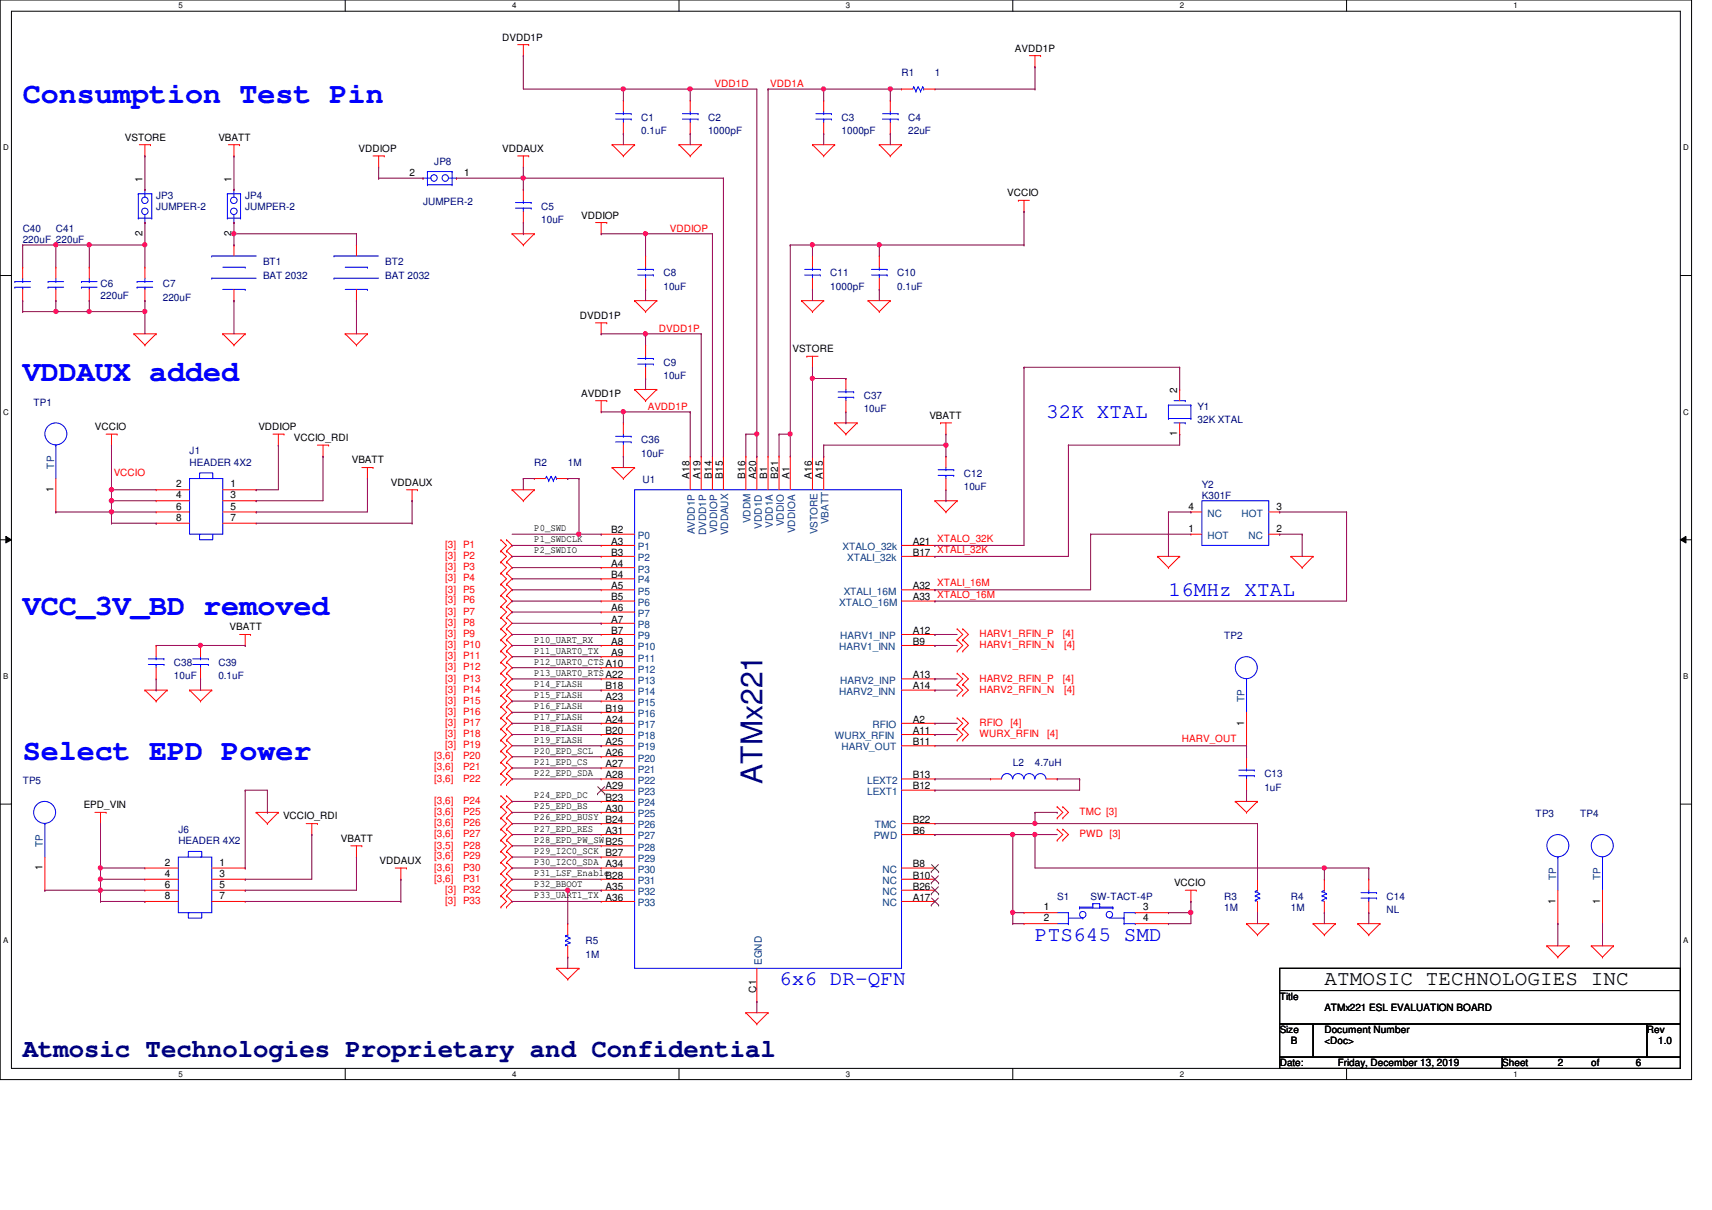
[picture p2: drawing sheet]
<svg xmlns="http://www.w3.org/2000/svg" width="297mm" height="210mm" viewBox="0 0 297 210" stroke-linecap="round" stroke-linejoin="round" font-family="sans-serif">
<defs><g id="words">
<g font-size="5.2" fill="#00f">
<text x="3.9" y="17.9">Consumption Test Pin</text>
<text x="3.9" y="66.2">VDDAUX added</text>
<text x="3.9" y="106.7">VCC_3V_BD removed</text>
<text x="3.9" y="131.8">Select EPD Power</text>
</g>
<text font-size="5.2" fill="#00007f" x="132.3" y="135.9" transform="rotate(-90 132.3 135.9)">ATMx221</text>
<text font-size="4.6" fill="#00007f" x="3.9" y="183.4">Atmosic Technologies Proprietary and Confidential</text>
<g font-size="3.6" fill="#00f">
<text x="181.5" y="72.4">32K XTAL</text>
<text x="202.7" y="103.3">16MHz XTAL</text>
<text x="179.6" y="163.2">PTS645 SMD</text>
<text x="135.2" y="170.9">6x6 DR-QFN</text>
</g>
<text font-size="3.6" x="229.8" y="170.9">ATMOSIC TECHNOLOGIES INC</text>
<g font-size="1.7">
<text x="87.1" y="7">DVDD1P</text>
<text x="176.1" y="9">AVDD1P</text>
<text x="21.7" y="24.4">VSTORE</text>
<text x="37.9" y="24.4">VBATT</text>
<text x="62.2" y="26.3">VDDIOP</text>
<text x="87.1" y="26.3">VDDAUX</text>
<text x="24.7" y="31.5" transform="rotate(-90 24.7 31.5)">1</text>
<text x="40.2" y="31.5" transform="rotate(-90 40.2 31.5)">1</text>
<text x="71.1" y="30.5">2</text>
<text x="80.6" y="30.5">1</text>
<text x="174.7" y="34">VCCIO</text>
<text x="24.7" y="40.9" transform="rotate(-90 24.7 40.9)">2</text>
<text x="40.2" y="40.9" transform="rotate(-90 40.2 40.9)">2</text>
<text x="100.8" y="37.9">VDDIOP</text>
<text x="100.6" y="55.3">DVDD1P</text>
<text x="137.5" y="61.1">VSTORE</text>
<text x="100.8" y="68.8">AVDD1P</text>
<text x="204.3" y="68.2" transform="rotate(-90 204.3 68.2)">2</text>
<text x="16.5" y="74.6">VCCIO</text>
<text x="44.8" y="74.6">VDDIOP</text>
<text x="51" y="76.5">VCCIO_RDI</text>
<text x="161.2" y="72.6">VBATT</text>
<text x="204.3" y="75.7" transform="rotate(-90 204.3 75.7)">1</text>
<text x="61" y="80.4">VBATT</text>
<text x="119.6" y="83" transform="rotate(-90 119.6 83)">A18</text>
<text x="121.5" y="83" transform="rotate(-90 121.5 83)">A19</text>
<text x="123.5" y="83" transform="rotate(-90 123.5 83)">B14</text>
<text x="125.4" y="83" transform="rotate(-90 125.4 83)">B15</text>
<text x="129.3" y="83" transform="rotate(-90 129.3 83)">B16</text>
<text x="131.2" y="83" transform="rotate(-90 131.2 83)">A20</text>
<text x="133.1" y="83" transform="rotate(-90 133.1 83)">B1</text>
<text x="135" y="83" transform="rotate(-90 135 83)">B21</text>
<text x="137" y="83" transform="rotate(-90 137 83)">A1</text>
<text x="140.8" y="83" transform="rotate(-90 140.8 83)">A16</text>
<text x="142.8" y="83" transform="rotate(-90 142.8 83)">A15</text>
<text x="9.3" y="85.3" transform="rotate(-90 9.3 85.3)">1</text>
<text x="30.6" y="84.5">2</text>
<text x="30.6" y="86.4">4</text>
<text x="30.6" y="88.4">6</text>
<text x="40" y="84.5">1</text>
<text x="40" y="86.4">3</text>
<text x="40" y="88.4">5</text>
<text x="67.8" y="84.2">VDDAUX</text>
<text x="206.2" y="88.4">4</text>
<text x="221.5" y="88.4">3</text>
<text x="30.6" y="90.3">8</text>
<text x="40" y="90.3">7</text>
<text x="92.7" y="92.2">P0_SWD</text>
<text x="92.7" y="94.1">P1_SWDCLK</text>
<text x="106" y="94.5">A3</text>
<text x="106" y="92.5">B2</text>
<text x="158.4" y="94.5">A21</text>
<text x="206.2" y="92.2">1</text>
<text x="221.5" y="92.2">2</text>
<text x="92.7" y="96">P2_SWDIO</text>
<text x="106" y="96.4">B3</text>
<text x="106" y="98.3">A4</text>
<text x="106" y="100.3">B4</text>
<text x="158.4" y="96.4">B17</text>
<text x="106" y="102.2">A5</text>
<text x="106" y="104.1">B5</text>
<text x="106" y="106">A6</text>
<text x="106" y="108">A7</text>
<text x="158.4" y="102.2">A32</text>
<text x="158.4" y="104.1">A33</text>
<text x="39.8" y="109.3">VBATT</text>
<text x="92.7" y="111.5">P10_UART_RX</text>
<text x="92.7" y="113.4">P11_UART0_TX</text>
<text x="106" y="111.8">A8</text>
<text x="106" y="113.8">A9</text>
<text x="106" y="109.9">B7</text>
<text x="158.4" y="109.9">A12</text>
<text x="158.4" y="111.8">B9</text>
<text x="92.7" y="115.3">P12_UART0_CTSA10</text>
<text x="92.7" y="117.2">P13_UART0_RTSA22</text>
<text x="92.7" y="119.2">P14_FLASH</text>
<text x="105.1" y="119.6">B18</text>
<text x="158.4" y="119.6">A14</text>
<text x="158.4" y="117.6">A13</text>
<text x="92.7" y="121.1">P15_FLASH</text>
<text x="92.7" y="123">P16_FLASH</text>
<text x="92.7" y="125">P17_FLASH</text>
<text x="105.1" y="121.5">A23</text>
<text x="105.1" y="123.4">B19</text>
<text x="105.1" y="125.3">A24</text>
<text x="158.4" y="125.3">A2</text>
<text x="215.9" y="125.9" transform="rotate(-90 215.9 125.9)">1</text>
<text x="92.7" y="126.9">P18_FLASH</text>
<text x="92.7" y="128.8">P19_FLASH</text>
<text x="92.7" y="130.8">P20_EPD_SCL</text>
<text x="105.1" y="129.2">A25</text>
<text x="105.1" y="131.1">A26</text>
<text x="105.1" y="127.3">B20</text>
<text x="158.4" y="129.2">B11</text>
<text x="158.4" y="127.3">A11</text>
<text x="92.7" y="132.7">P21_EPD_CS</text>
<text x="92.7" y="134.6">P22_EPD_SDA</text>
<text x="105.1" y="133.1">A27</text>
<text x="105.1" y="135">A28</text>
<text x="105.1" y="136.9">A29</text>
<text x="158.4" y="136.9">B12</text>
<text x="158.4" y="135">B13</text>
<text x="14.5" y="140.2">EPD_VIN</text>
<text x="49.1" y="142.2">VCCIO_RDI</text>
<text x="92.7" y="138.5">P24_EPD_DC</text>
<text x="92.7" y="140.4">P25_EPD_BS</text>
<text x="92.7" y="142.3">P26_EPD_BUSY B24</text>
<text x="105.1" y="140.8">A30</text>
<text x="105.1" y="138.9">B23</text>
<text x="158.4" y="142.7">B22</text>
<text x="59.1" y="146">VBATT</text>
<text x="65.9" y="149.9">VDDAUX</text>
<text x="92.7" y="144.3">P27_EPD_RES</text>
<text x="92.7" y="146.2">P28_EPD_PW_SWB25</text>
<text x="92.7" y="148.1">P29_I2C0_SCK B27</text>
<text x="105.1" y="144.7">A31</text>
<text x="158.4" y="144.7">B6</text>
<text x="7.4" y="151" transform="rotate(-90 7.4 151)">1</text>
<text x="28.6" y="150.2">2</text>
<text x="28.6" y="152.1">4</text>
<text x="28.6" y="154">6</text>
<text x="28.6" y="156">8</text>
<text x="38.1" y="150.2">1</text>
<text x="38.1" y="152.1">3</text>
<text x="38.1" y="154">5</text>
<text x="38.1" y="156">7</text>
<text x="92.7" y="150.1">P30_I2C0_SDA A34</text>
<text x="92.7" y="153.9">P32_BBOOT</text>
<text x="92.7" y="155.8">P33_UART1_TX A36</text>
<text x="92.7" y="152">P31_LSF_EnableB28</text>
<text x="105.1" y="154.3">A35</text>
<text x="158.4" y="154.3">B26</text>
<text x="158.4" y="152.4">B10</text>
<text x="158.4" y="150.5">B8</text>
<text x="203.7" y="153.8">VCCIO</text>
<text x="158.4" y="156.3">A17</text>
<text x="181.1" y="157.9">1</text>
<text x="181.1" y="159.8">2</text>
<text x="198.3" y="157.9">3</text>
<text x="198.3" y="159.8">4</text>
<text x="269.9" y="156.8" transform="rotate(-90 269.9 156.8)">1</text>
<text x="277.6" y="156.8" transform="rotate(-90 277.6 156.8)">1</text>
<text x="131.2" y="172.2" transform="rotate(-90 131.2 172.2)">C1</text>
<text x="222" y="173.4">Title</text>
<text x="222" y="179.2">Size</text>
<text x="229.8" y="179.2">Document Number</text>
<text x="229.8" y="175.3">ATMx221 ESL EVALUATION BOARD</text>
<text x="285.7" y="179.2">Rev</text>
<text x="222" y="185">Date:</text>
<text x="224" y="181.1">B</text>
<text x="229.8" y="181.1">&lt;Doc&gt;</text>
<text x="232.1" y="185">Friday, December 13, 2019</text>
<text x="260.6" y="185">Sheet</text>
<text x="270.3" y="185">2</text>
<text x="276.1" y="185">of</text>
<text x="283.8" y="185">6</text>
<text x="287.7" y="181.1">1.0</text>
</g>
<g font-size="1.7" fill="#f00">
<text x="124" y="15.1">VDD1D</text>
<text x="133.6" y="15.1">VDD1A</text>
<text x="116.2" y="40.2">VDDIOP</text>
<text x="114.3" y="57.5">DVDD1P</text>
<text x="112.4" y="71.1">AVDD1P</text>
<text x="19.7" y="82.6">VCCIO</text>
<text x="77.3" y="95">[3] P1</text>
<text x="162.6" y="95.9">XTALI_32K</text>
<text x="162.6" y="94">XTALO_32K</text>
<text x="77.3" y="97">[3] P2</text>
<text x="77.3" y="98.9">[3] P3</text>
<text x="77.3" y="100.8">[3] P4</text>
<text x="162.6" y="101.7">XTALI_16M</text>
<text x="77.3" y="102.8">[3] P5</text>
<text x="77.3" y="104.7">[3] P6</text>
<text x="77.3" y="106.6">[3] P7</text>
<text x="162.6" y="103.7">XTALO_16M</text>
<text x="77.3" y="112.4">[3] P10</text>
<text x="77.3" y="108.6">[3] P8</text>
<text x="77.3" y="110.5">[3] P9</text>
<text x="169.9" y="112.4">HARV1_RFIN_N</text>
<text x="169.9" y="110.5">HARV1_RFIN_P</text>
<text x="184.4" y="110.5">[4]</text>
<text x="184.6" y="112.4">[4]</text>
<text x="77.3" y="118.2">[3] P13</text>
<text x="77.3" y="114.3">[3] P11</text>
<text x="77.3" y="116.3">[3] P12</text>
<text x="169.9" y="118.2">HARV2_RFIN_P</text>
<text x="184.4" y="118.2">[4]</text>
<text x="77.3" y="122.1">[3] P15</text>
<text x="77.3" y="120.1">[3] P14</text>
<text x="77.3" y="124">[3] P16</text>
<text x="77.3" y="125.9">[3] P17</text>
<text x="169.9" y="125.9">RFIO</text>
<text x="169.9" y="120.1">HARV2_RFIN_N</text>
<text x="175.3" y="125.9">[4]</text>
<text x="184.6" y="120.1">[4]</text>
<text x="75.4" y="131.7">[3,6]</text>
<text x="77.3" y="127.9">[3] P18</text>
<text x="77.3" y="129.8">[3] P19</text>
<text x="80.3" y="131.7">P20</text>
<text x="169.9" y="127.9">WURX_RFIN</text>
<text x="181.7" y="127.9">[4]</text>
<text x="205.1" y="128.8">HARV_OUT</text>
<text x="75.4" y="133.6">[3,6]</text>
<text x="75.4" y="135.6">[3,6]</text>
<text x="80.3" y="133.6">P21</text>
<text x="80.3" y="135.6">P22</text>
<text x="75.4" y="141.4">[3,6]</text>
<text x="75.4" y="139.4">[3,6]</text>
<text x="75.4" y="143.3">[3,6]</text>
<text x="80.3" y="141.4">P25</text>
<text x="80.3" y="139.4">P24</text>
<text x="80.3" y="143.3">P26</text>
<text x="187.3" y="141.4">TMC [3]</text>
<text x="75.4" y="147.2">[3,5]</text>
<text x="75.4" y="145.2">[3,6]</text>
<text x="75.4" y="149.1">[3,6]</text>
<text x="80.3" y="147.2">P28</text>
<text x="80.3" y="145.2">P27</text>
<text x="80.3" y="149.1">P29</text>
<text x="187.3" y="145.2">PWD [3]</text>
<text x="75.4" y="151">[3,6]</text>
<text x="75.4" y="153">[3,6]</text>
<text x="77.3" y="154.9">[3] P32</text>
<text x="80.3" y="151">P30</text>
<text x="80.3" y="153">P31</text>
<text x="77.3" y="156.8">[3] P33</text>
</g>
<g font-size="1.7" fill="#00007f">
<text x="156.4" y="13.2">R1</text>
<text x="162.2" y="13.2">1</text>
<text x="111.2" y="20.9">C1</text>
<text x="111.2" y="23.2">0.1uF</text>
<text x="122.8" y="20.9">C2</text>
<text x="122.8" y="23.2">1000pF</text>
<text x="146" y="20.9">C3</text>
<text x="146" y="23.2">1000pF</text>
<text x="157.6" y="20.9">C4</text>
<text x="157.6" y="23.2">22uF</text>
<text x="75.4" y="28.7">JP8</text>
<text x="27.1" y="34.5">JP3</text>
<text x="42.5" y="34.5">JP4</text>
<text x="73.4" y="35.6">JUMPER-2</text>
<text x="3.9" y="40.2">C40</text>
<text x="9.7" y="40.2">C41</text>
<text x="27.1" y="36.4">JUMPER-2</text>
<text x="42.5" y="36.4">JUMPER-2</text>
<text x="93.9" y="36.4">C5</text>
<text x="93.9" y="38.7">10uF</text>
<text x="3.9" y="42.2">220uF 220uF</text>
<text x="45.6" y="46">BT1</text>
<text x="66.8" y="46">BT2</text>
<text x="115.1" y="48">C8</text>
<text x="144.1" y="48">C11</text>
<text x="155.7" y="48">C10</text>
<text x="17.4" y="49.9">C6</text>
<text x="17.4" y="51.8">220uF</text>
<text x="28.2" y="49.9">C7</text>
<text x="28.2" y="52.2">220uF</text>
<text x="45.6" y="48.3">BAT 2032</text>
<text x="66.8" y="48.3">BAT 2032</text>
<text x="115.1" y="50.3">10uF</text>
<text x="144.1" y="50.3">1000pF</text>
<text x="155.7" y="50.3">0.1uF</text>
<text x="115.1" y="63.4">C9</text>
<text x="115.1" y="65.7">10uF</text>
<text x="5.8" y="70.4">TP1</text>
<text x="149.9" y="69.2">C37</text>
<text x="149.9" y="71.5">10uF</text>
<text x="207.8" y="71.1">Y1</text>
<text x="111.2" y="76.9">C36</text>
<text x="207.8" y="73.4">32K XTAL</text>
<text x="32.9" y="78.8">J1</text>
<text x="32.9" y="80.8">HEADER 4X2</text>
<text x="92.7" y="80.8">R2</text>
<text x="98.5" y="80.8">1M</text>
<text x="111.2" y="79.2">10uF</text>
<text x="111.5" y="83.9">U1</text>
<text x="167.2" y="82.7">C12</text>
<text x="167.2" y="85">10uF</text>
<text x="208.5" y="84.6">Y2</text>
<text x="208.5" y="86.6">K301F</text>
<text x="212.4" y="110.9">TP2</text>
<text x="30.2" y="115.5">C38</text>
<text x="30.2" y="117.9">10uF</text>
<text x="37.9" y="115.5">C39</text>
<text x="37.9" y="117.9">0.1uF</text>
<text x="3.9" y="136">TP5</text>
<text x="175.7" y="132.9">L2</text>
<text x="179.6" y="132.9">4.7uH</text>
<text x="219.4" y="134.8">C13</text>
<text x="219.4" y="137.2">1uF</text>
<text x="266.4" y="141.8">TP3</text>
<text x="274.2" y="141.8">TP4</text>
<text x="30.9" y="144.5">J6</text>
<text x="30.9" y="146.4">HEADER 4X2</text>
<text x="183.4" y="156">S1</text>
<text x="189.2" y="156">SW-TACT-4P</text>
<text x="212.4" y="156">R3</text>
<text x="212.4" y="158">1M</text>
<text x="224" y="156">R4</text>
<text x="224" y="158">1M</text>
<text x="240.6" y="156">C14</text>
<text x="240.6" y="158.4">NL</text>
<text x="101.6" y="163.8">R5</text>
<text x="101.6" y="166.1">1M</text>
</g>
<g font-size="1.7" fill="#00407f">
<text x="9.4" y="81.3" transform="rotate(-90 9.4 81.3)">TP</text>
<text x="209.5" y="89.6">NC</text>
<text x="215.4" y="89.6">HOT</text>
<text x="110.7" y="95.5">P1</text>
<text x="110.7" y="93.5">P0</text>
<text x="120.6" y="92.7" transform="rotate(-90 120.6 92.7)">AVDD1P</text>
<text x="122.5" y="92.9" transform="rotate(-90 122.5 92.9)">DVDD1P</text>
<text x="124.5" y="92.5" transform="rotate(-90 124.5 92.5)">VDDIOP</text>
<text x="126.4" y="92.9" transform="rotate(-90 126.4 92.9)">VDDAUX</text>
<text x="130.2" y="90.8" transform="rotate(-90 130.2 90.8)">VDDM</text>
<text x="132.2" y="91.7" transform="rotate(-90 132.2 91.7)">VDD1D</text>
<text x="134.1" y="91.5" transform="rotate(-90 134.1 91.5)">VDD1A</text>
<text x="136" y="91.3" transform="rotate(-90 136 91.3)">VDDIO</text>
<text x="138" y="92.5" transform="rotate(-90 138 92.5)">VDDIOA</text>
<text x="141.8" y="92.7" transform="rotate(-90 141.8 92.7)">VSTORE</text>
<text x="143.8" y="90.9" transform="rotate(-90 143.8 90.9)">VBATT</text>
<text x="146.2" y="95.5">XTALO_32k</text>
<text x="209.5" y="93.5">HOT</text>
<text x="216.6" y="93.5">NC</text>
<text x="110.7" y="97.4">P2</text>
<text x="110.7" y="99.3">P3</text>
<text x="110.7" y="101.2">P4</text>
<text x="147" y="97.4">XTALI_32k</text>
<text x="110.7" y="103.2">P5</text>
<text x="110.7" y="105.1">P6</text>
<text x="110.7" y="107">P7</text>
<text x="145.6" y="105.1">XTALO_16M</text>
<text x="146.4" y="103.2">XTALI_16M</text>
<text x="110.7" y="109">P8</text>
<text x="110.7" y="112.8">P10</text>
<text x="110.7" y="110.9">P9</text>
<text x="145.6" y="112.8">HARV1_INN</text>
<text x="145.8" y="110.9">HARV1_INP</text>
<text x="110.7" y="114.8">P11</text>
<text x="110.7" y="116.7">P12</text>
<text x="110.7" y="118.6">P13</text>
<text x="145.8" y="118.6">HARV2_INP</text>
<text x="110.7" y="120.5">P14</text>
<text x="110.7" y="122.5">P15</text>
<text x="110.7" y="124.4">P16</text>
<text x="145.6" y="120.5">HARV2_INN</text>
<text x="215.9" y="121.8" transform="rotate(-90 215.9 121.8)">TP</text>
<text x="110.7" y="126.3">P17</text>
<text x="110.7" y="130.2">P19</text>
<text x="110.7" y="128.3">P18</text>
<text x="144.8" y="128.3">WURX_RFIN</text>
<text x="146" y="130.2">HARV_OUT</text>
<text x="151.4" y="126.3">RFIO</text>
<text x="110.7" y="132.1">P20</text>
<text x="110.7" y="134.1">P21</text>
<text x="110.7" y="136">P22</text>
<text x="110.7" y="137.9">P23</text>
<text x="150.4" y="137.9">LEXT1</text>
<text x="150.4" y="136">LEXT2</text>
<text x="110.7" y="141.8">P25</text>
<text x="110.7" y="143.7">P26</text>
<text x="110.7" y="139.8">P24</text>
<text x="151.8" y="143.7">TMC</text>
<text x="7.4" y="146.9" transform="rotate(-90 7.4 146.9)">TP</text>
<text x="110.7" y="145.6">P27</text>
<text x="110.7" y="147.6">P28</text>
<text x="110.7" y="149.5">P29</text>
<text x="151.6" y="145.6">PWD</text>
<text x="110.7" y="151.4">P30</text>
<text x="110.7" y="153.4">P31</text>
<text x="110.7" y="155.3">P32</text>
<text x="153.1" y="155.3">NC</text>
<text x="153.1" y="153.4">NC</text>
<text x="153.1" y="151.4">NC</text>
<text x="270" y="152.7" transform="rotate(-90 270 152.7)">TP</text>
<text x="277.7" y="152.7" transform="rotate(-90 277.7 152.7)">TP</text>
<text x="110.7" y="157.2">P33</text>
<text x="153.1" y="157.2">NC</text>
<text x="132.2" y="167.4" transform="rotate(-90 132.2 167.4)">EGND</text>
</g>
<g font-size="1.4">
<text x="30.9" y="1.4">5</text>
<text x="88.9" y="1.4">4</text>
<text x="146.8" y="1.4">3</text>
<text x="204.7" y="1.4">2</text>
<text x="262.6" y="1.4">1</text>
<text x=".5" y="26.1">D</text>
<text x="292.1" y="26.1">D</text>
<text x=".5" y="71.9">C</text>
<text x="292.1" y="71.9">C</text>
<text x=".5" y="117.8">B</text>
<text x="292.1" y="117.8">B</text>
<text x=".5" y="163.6">A</text>
<text x="292.1" y="163.6">A</text>
<text x="30.9" y="186.8">5</text>
<text x="88.9" y="186.8">4</text>
<text x="146.8" y="186.8">3</text>
<text x="204.7" y="186.8">2</text>
<text x="262.6" y="186.8">1</text>
</g>
</g></defs>
<path d="M0 0h293.5v187.3h-293.5zM2 1.9h289.5v183.4h-289.5z" fill="none" stroke="#000" stroke-width=".17"/>
<g fill="#fff">
<path d="M30.9 .2h.8v1.5h-.8z"/>
<path d="M30.9 185.5h.8v1.6h-.8z"/>
</g>
<path d="M59.9 0v1.9M59.9 185.3v2" fill="none" stroke="#000" stroke-width=".17"/>
<g fill="#fff">
<path d="M88.9 .2h.7v1.5h-.7z"/>
<path d="M88.9 185.5h.7v1.6h-.7z"/>
</g>
<path d="M117.8 0v1.9M117.8 185.3v2" fill="none" stroke="#000" stroke-width=".17"/>
<g fill="#fff">
<path d="M146.8 .2h.7v1.5h-.7z"/>
<path d="M146.8 185.5h.7v1.6h-.7z"/>
</g>
<path d="M175.7 0v1.9M175.7 185.3v2" fill="none" stroke="#000" stroke-width=".17"/>
<g fill="#fff">
<path d="M204.7 .2h.7v1.5h-.7z"/>
<path d="M204.7 185.5h.7v1.6h-.7z"/>
</g>
<path d="M233.6 0v1.9M233.6 185.3v2" fill="none" stroke="#000" stroke-width=".17"/>
<g fill="#fff">
<path d="M262.6 .2h.8v1.5h-.8z"/>
<path d="M262.6 185.5h.8v1.6h-.8z"/>
<path d="M.5 24.8h1v1.6h-1z"/>
<path d="M292.1 24.8h.9v1.6h-.9z"/>
<path d="M.5 70.7h1v1.5h-1z"/>
<path d="M292.1 70.7h.9v1.5h-.9z"/>
</g>
<path d="M0 47.8h2M291.5 47.8h2" fill="none" stroke="#000" stroke-width=".17"/>
<g fill="#fff">
<path d="M.5 116.5h.9v1.6h-.9z"/>
<path d="M292.1 116.5h.8v1.6h-.8z"/>
</g>
<path d="M0 93.6h2M1 93l1 .6-1 .6zM291.5 93.6l1-.6v1.2zM291.5 93.6h2" fill="none" stroke="#000" stroke-width=".17"/>
<path d="M1 93l1 .6-1 .6zM291.5 93.6l1-.6v1.2z" fill="#000"/>
<g fill="#fff">
<path d="M.5 162.4h.9v1.5h-.9z"/>
<path d="M292.1 162.4h.8v1.5h-.8z"/>
</g>
<path d="M0 139.5h2M291.5 139.5h2M222 168h69.5v3.8h-69.5zM222 171.8h69.5v5.8h-69.5zM222 177.6h5.8v5.8h-5.8zM227.8 177.6h57.9v5.8h-57.9zM285.7 177.6h5.8v5.8h-5.8zM222 183.4h38.6v1.9h-38.6zM260.6 183.4h30.9v1.9h-30.9z" fill="none" stroke="#000" stroke-width=".17"/>
<g fill="none" stroke="#f00" stroke-width=".17">
<path d="M89.8 7.7h1.9M90.8 9.7h.1M90.8 7.7v2M91.7 7.7h.1M108.2 17.4h.1M108.2 17.4v1.9M119.8 17.4h.1M119.8 17.4v1.9M142.9 17.4h.1M142.9 17.4v1.9M154.5 17.4h.1M154.5 17.4v1.9"/>
<path d="M156.4 15.5h.1M156.4 15.5h2M160.3 15.5h1.9M162.2 15.5h.1M178.6 9.7h1.9M179.6 11.6h.1M179.6 9.7v1.9M180.5 9.7h.1M24.2 25.1h1.9M25.1 27.1h.1M25.1 32.9h.1M25.1 38.6h.1"/>
<path d="M25.1 25.1v2M26.1 25.1h.1M39.6 25.1h2M40.6 27.1h.1M40.6 32.9h.1M40.6 38.6h.1M40.6 25.1v2M41.6 25.1h.1M64.7 27.1h2M65.7 29h.1M65.7 27.1v1.9M66.7 27.1h.1"/>
<path d="M73.4 30.9h.1M79.2 30.9h.1M89.8 27.1h1.9M90.8 29h.1M90.8 32.9h.1M90.8 38.6h.1M90.8 27.1v1.9M90.8 32.9v1.9M90.8 36.7v1.9M91.7 27.1h.1M103.3 38.6h2M104.3 38.6v2"/>
<path d="M105.3 38.6h.1M106.2 25.1h.1M106.2 25.1h3.9M106.2 25.1l2 2M108.2 27.1h.1M108.2 23.2h.1M108.2 21.3v1.9M110.1 25.1h.1M110.1 25.1l-1.9 2M117.8 25.1h.1M117.8 25.1h3.9M117.8 25.1l2 2"/>
<path d="M119.8 27.1h.1M119.8 23.2h.1M119.8 21.3v1.9M121.7 25.1h.1M121.7 25.1l-1.9 2M141 25.1h.1M141 25.1h3.8M141 25.1l1.9 2M142.9 27.1h.1M142.9 23.2h.1M142.9 21.3v1.9M144.8 25.1h.1"/>
<path d="M144.8 25.1l-1.9 2M152.6 25.1h.1M152.6 25.1h3.8M152.6 25.1l1.9 2M154.5 27.1h.1M154.5 23.2h.1M154.5 21.3v1.9M156.4 25.1h.1M156.4 25.1l-1.9 2M176.7 34.8h.1M176.7 34.8h1.9M177.7 36.7h.1"/>
<path d="M177.7 34.8v1.9M3.9 52.2h.1M3.9 46.4h.1M3.9 46.4v1.9M3.9 50.2v2M9.7 52.2h.1M9.7 46.4h.1M9.7 46.4v1.9M9.7 50.2v2M15.5 52.2h.1M15.5 46.4h.1M15.5 46.4v1.9"/>
<path d="M15.5 50.2v2M23.2 57.9h.1M23.2 57.9h3.9M23.2 57.9l1.9 2M25.1 59.9h.1M25.1 52.2h.1M25.1 46.4h.1M25.1 46.4v1.9M25.1 50.2v2M27.1 57.9h.1M27.1 57.9l-2 2M38.6 57.9h.1"/>
<path d="M38.6 57.9h3.9M38.6 57.9l2 2M40.6 59.9h.1M40.6 42.5h.1M40.6 52.2h.1M40.6 42.5v1.9M40.6 50.2v2M42.5 57.9h.1M42.5 57.9l-1.9 2M59.9 57.9h.1M59.9 57.9h3.9M59.9 57.9l1.9 2"/>
<path d="M61.8 59.9h.1M61.8 42.5h.1M61.8 52.2h.1M61.8 42.5v1.9M61.8 50.2v2M63.8 57.9h.1M63.8 57.9l-2 2M88.9 40.6h.1M88.9 40.6h3.8M88.9 40.6l1.9 1.9M90.8 42.5h.1M92.7 40.6h.1"/>
<path d="M92.7 40.6l-1.9 1.9M103.3 56h2M104.3 57.9h.1M104.3 40.6h.1M104.3 56v1.9M105.3 56h.1M110.1 52.2h.1M110.1 52.2h3.9M110.1 52.2l1.9 1.9M112 54.1h.1M112 44.4h.1M112 50.2h.1"/>
<path d="M112 59.9h.1M112 44.4v2M112 48.3v1.9M112 59.9v1.9M114 52.2h.1M114 52.2l-2 1.9M139.1 52.2h.1M139.1 52.2h3.8M139.1 52.2l1.9 1.9M141 54.1h.1M141 44.4h.1M141 50.2h.1"/>
<path d="M141 44.4v2M141 48.3v1.9M142.9 52.2h.1M142.9 52.2l-1.9 1.9M150.6 52.2h.1M150.6 52.2h3.9M150.6 52.2l2 1.9M152.6 54.1h.1M152.6 44.4h.1M152.6 50.2h.1M152.6 44.4v2M152.6 48.3v1.9"/>
<path d="M154.5 52.2h.1M154.5 52.2l-1.9 1.9M18.4 75.3h1.9M19.3 77.2h.1M19.3 75.3v1.9M20.3 75.3h.1M47.4 75.3h1.9M48.3 77.2h.1M48.3 75.3v1.9M49.3 75.3h.1M55.1 77.2h1.9M56 79.2h.1"/>
<path d="M56 77.2v2M57 77.2h.1M103.3 69.5h2M104.3 71.5h.1M104.3 69.5v2M105.3 69.5h.1M108.2 73.4h.1M108.2 79.2h.1M108.2 73.4v1.9M108.2 77.2v2M110.1 67.6h.1M110.1 67.6h3.9"/>
<path d="M110.1 67.6l1.9 1.9M112 69.5h.1M112 65.7h.1M112 63.7v2M114 67.6h.1M114 67.6l-2 1.9M119.8 79.2h.1M119.8 79.2v5.8M121.7 79.2h.1M121.7 79.2v5.8M123.6 79.2h.1M123.6 79.2v5.8"/>
<path d="M125.5 79.2h.1M125.5 79.2v5.8M129.4 79.2h.1M129.4 79.2v5.8M131.3 79.2h.1M131.3 79.2v5.8M133.3 79.2h.1M133.3 79.2v5.8M135.2 79.2h.1M135.2 79.2v5.8M137.1 79.2h.1M137.1 79.2v5.8"/>
<path d="M140 61.8h.1M140 61.8h1.9M141 63.7h.1M141 79.2h.1M141 61.8v1.9M141 79.2v5.8M142.9 79.2h.1M142.9 79.2v5.8M144.8 73.4h.1M144.8 73.4h3.9M144.8 73.4l2 1.9M146.8 75.3h.1"/>
<path d="M146.8 65.7h.1M146.8 71.5h.1M146.8 65.7v1.9M146.8 69.5v2M148.7 73.4h.1M148.7 73.4l-1.9 1.9M163.2 73.4h.1M163.2 73.4h1.9M164.1 75.3h.1M164.1 79.2h.1M164.1 73.4v1.9M164.1 79.2v1.9"/>
<path d="M204.7 75.3h.1M204.7 67.6h.1M204.7 67.6v1.9M204.7 73.4v1.9M9.7 88.8h.1M9.7 83v5.8M27.1 85h.1M27.1 86.9h.1M27.1 88.8h.1M27.1 90.8h.1M27.1 86.9h5.8M27.1 85h5.8"/>
<path d="M27.1 88.8h5.8M27.1 90.8h5.8M38.6 86.9h5.8M38.6 85h5.8M38.6 88.8h5.8M38.6 90.8h5.8M44.4 85h.1M44.4 86.9h.1M44.4 88.8h.1M44.4 90.8h.1M62.8 81.1h1.9M63.8 83h.1"/>
<path d="M63.8 81.1v1.9M64.7 81.1h.1M70.5 85h1.9M71.5 86.9h.1M71.5 85v1.9M72.4 85h.1M86.9 93.6h.1M86.9 95.6h.1M86.9 97.5h.1M86.9 99.4h.1M86.9 93.6l1 1-1 1M86.9 95.6l1 .9-1 1"/>
<path d="M86.9 97.5l1 1-1 .9M86.9 99.4l1 1-1 .9M87.9 95.6h.1M87.9 93.6h.1M87.9 97.5h.1M87.9 99.4h.1M87.9 93.6l1 1-1 1M87.9 95.6l1 .9-1 1M87.9 97.5l1 1-1 .9M87.9 99.4l1 1-1 .9M88.9 85h.1M88.9 85h3.8"/>
<path d="M88.9 85l1.9 1.9M90.8 86.9h.1M92.7 85h.1M92.7 83h.1M92.7 85l-1.9 1.9M92.7 83h2M96.6 83h1.9M98.5 83h.1M104.3 94.6h.1M104.3 96.5h.1M104.3 98.5h.1M104.3 92.7h.1"/>
<path d="M104.3 96.5h5.8M104.3 92.7h5.8M104.3 94.6h5.8M104.3 98.5h5.8M106.2 81.1h.1M106.2 81.1h3.9M106.2 81.1l2 1.9M108.2 83h.1M110.1 81.1h.1M110.1 81.1l-1.9 1.9M156.4 96.5h5.8M156.4 94.6h5.8"/>
<path d="M162.2 86.9h.1M162.2 94.6h.1M162.2 96.5h.1M162.2 86.9h3.9M162.2 86.9l1.9 1.9M164.1 88.8h.1M164.1 85h.1M164.1 83v2M166.1 86.9h.1M166.1 86.9l-2 1.9M200.8 96.5h.1M200.8 96.5h3.9"/>
<path d="M200.8 96.5l1.9 2M202.7 98.5h.1M204.7 96.5h.1M204.7 96.5l-2 2M206.6 92.7h.1M206.6 88.8h.1M206.6 88.8h1.9M206.6 92.7h1.9M220.1 88.8h1.9M220.1 92.7h1.9M222 92.7h.1M222 88.8h.1"/>
<path d="M224 96.5h.1M224 96.5h3.8M224 96.5l1.9 2M225.9 98.5h.1M227.8 96.5h.1M227.8 96.5l-1.9 2M25.1 119.7h.1M25.1 119.7h3.9M25.1 119.7l2 1.9M27.1 112h.1M27.1 117.8h.1M27.1 112v1.9"/>
<path d="M27.1 115.8v2M29 119.7h.1M29 119.7l-1.9 1.9M32.9 119.7h.1M32.9 119.7h3.8M32.9 119.7l1.9 1.9M34.8 112h.1M34.8 117.8h.1M34.8 112v1.9M34.8 115.8v2M36.7 119.7h.1M36.7 119.7l-1.9 1.9"/>
<path d="M41.6 110.1h1.9M42.5 112h.1M42.5 110.1v1.9M43.5 110.1h.1M86.9 111h.1M86.9 112.9h.1M86.9 116.8h.1M86.9 118.7h.1M86.9 114.9h.1M86.9 101.3h.1M86.9 103.3h.1M86.9 105.2h.1"/>
<path d="M86.9 107.1h.1M86.9 109.1h.1M86.9 111l1 1-1 .9M86.9 116.8l1 1-1 .9M86.9 112.9l1 1-1 1M86.9 114.9l1 .9-1 1M86.9 118.7l1 1-1 .9M86.9 101.3l1 1-1 1M86.9 103.3l1 1-1 .9M86.9 105.2l1 1-1 .9M86.9 107.1l1 1-1 1M86.9 109.1l1 1-1 .9"/>
<path d="M87.9 112.9h.1M87.9 111h.1M87.9 118.7h.1M87.9 116.8h.1M87.9 114.9h.1M87.9 101.3h.1M87.9 103.3h.1M87.9 105.2h.1M87.9 107.1h.1M87.9 109.1h.1M87.9 111l1 1-1 .9M87.9 116.8l1 1-1 .9"/>
<path d="M87.9 112.9l1 1-1 1M87.9 114.9l1 .9-1 1M87.9 118.7l1 1-1 .9M87.9 101.3l1 1-1 1M87.9 103.3l1 1-1 .9M87.9 105.2l1 1-1 .9M87.9 107.1l1 1-1 1M87.9 109.1l1 1-1 .9M104.3 100.4h.1M104.3 102.3h.1M104.3 104.3h.1M104.3 106.2h.1"/>
<path d="M104.3 108.1h.1M104.3 112h.1M104.3 113.9h.1M104.3 115.8h.1M104.3 117.8h.1M104.3 119.7h.1M104.3 110.1h.1M104.3 110.1h5.8M104.3 119.7h5.8M104.3 100.4h5.8M104.3 102.3h5.8M104.3 104.3h5.8"/>
<path d="M104.3 106.2h5.8M104.3 108.1h5.8M104.3 112h5.8M104.3 113.9h5.8M104.3 115.8h5.8M104.3 117.8h5.8M156.4 110.1h5.8M156.4 119.7h5.8M156.4 102.3h5.8M156.4 104.3h5.8M156.4 112h5.8M156.4 117.8h5.8"/>
<path d="M162.2 102.3h.1M162.2 104.3h.1M162.2 110.1h.1M162.2 119.7h.1M162.2 117.8h.1M162.2 112h.1M166.1 112.9h.1M166.1 111h.1M166.1 109.1h.1M166.1 118.7h.1M166.1 116.8h.1M166.1 111l.9 1-.9 .9"/>
<path d="M166.1 109.1l.9 1-.9 .9M166.1 118.7l.9 1-.9 .9M166.1 116.8l.9 1-.9 .9M167 112.9h.1M167 111h.1M167 109.1h.1M167 118.7h.1M167 116.8h.1M167 111l1 1-1 .9M167 109.1l1 1-1 .9M167 118.7l1 1-1 .9M167 116.8l1 1-1 .9"/>
<path d="M27.1 121.6h.1M34.8 121.6h.1M86.9 120.6h.1M86.9 122.6h.1M86.9 126.4h.1M86.9 128.4h.1M86.9 124.5h.1M86.9 130.3h.1M86.9 132.2h.1M86.9 134.2h.1M86.9 136.1h.1M86.9 140h.1"/>
<path d="M86.9 138h.1M86.9 120.6l1 1-1 1M86.9 126.4l1 1-1 1M86.9 122.6l1 1-1 .9M86.9 124.5l1 1-1 .9M86.9 130.3l1 1-1 .9M86.9 128.4l1 1-1 .9M86.9 132.2l1 1-1 1M86.9 134.2l1 .9-1 1M86.9 140l1 .9-1 1M86.9 138l1 1-1 1M87.9 122.6h.1"/>
<path d="M87.9 120.6h.1M87.9 128.4h.1M87.9 126.4h.1M87.9 124.5h.1M87.9 132.2h.1M87.9 130.3h.1M87.9 134.2h.1M87.9 136.1h.1M87.9 140h.1M87.9 138h.1M87.9 132.2l1 1-1 1M87.9 120.6l1 1-1 1"/>
<path d="M87.9 126.4l1 1-1 1M87.9 122.6l1 1-1 .9M87.9 124.5l1 1-1 .9M87.9 130.3l1 1-1 .9M87.9 128.4l1 1-1 .9M87.9 134.2l1 .9-1 1M87.9 140l1 .9-1 1M87.9 138l1 1-1 1M104.3 121.6h.1M104.3 123.6h.1M104.3 125.5h.1M104.3 129.4h.1"/>
<path d="M104.3 131.3h.1M104.3 133.2h.1M104.3 135.1h.1M104.3 137.1h.1M104.3 127.4h.1M104.3 139h.1M104.3 139h5.8M104.3 135.1h5.8M104.3 125.5h5.8M104.3 121.6h5.8M104.3 123.6h5.8M104.3 129.4h5.8"/>
<path d="M104.3 131.3h5.8M104.3 133.2h5.8M104.3 137.1h5.8M104.3 127.4h5.8M156.4 135.1h5.8M156.4 125.5h5.8M156.4 129.4h5.8M156.4 137.1h5.8M156.4 127.4h5.8M162.2 125.5h.1M162.2 137.1h.1M162.2 129.4h.1"/>
<path d="M162.2 135.1h.1M162.2 127.4h.1M166.1 126.4h.1M166.1 124.5h.1M166.1 128.4h.1M166.1 120.6h.1M166.1 124.5l.9 1-.9 .9M166.1 126.4l.9 1-.9 1M167 126.4h.1M167 124.5h.1M167 128.4h.1M167 120.6h.1"/>
<path d="M167 124.5l1 1-1 .9M167 126.4l1 1-1 1M171.9 135.1h.1M171.9 135.1h1.9M181.5 135.1h1.9M183.4 140h.1M183.4 135.1h.1M183.4 140l1 .9-1 1M184.4 140h.1M184.4 140l1 .9-1 1M214.3 139h.1M214.3 139h3.9"/>
<path d="M214.3 139l2 1.9M216.3 129.4h.1M216.3 131.3h.1M216.3 137.1h.1M216.3 123.6v5.8M216.3 131.3v1.9M216.3 135.1v2M218.2 139h.1M218.2 139l-1.9 1.9M7.8 154.4h.1M7.8 148.7v5.7M16.5 140.9h1.9"/>
<path d="M17.4 142.9h.1M17.4 140.9v2M18.4 140.9h.1M25.1 150.6h.1M25.1 152.5h.1M25.1 154.4h.1M25.1 156.4h.1M25.1 154.4h5.8M25.1 150.6h5.8M25.1 152.5h5.8M25.1 156.4h5.8M36.7 154.4h5.8"/>
<path d="M36.7 150.6h5.8M36.7 152.5h5.8M36.7 156.4h5.8M42.5 150.6h.1M42.5 152.5h.1M42.5 154.4h.1M42.5 156.4h.1M44.4 140.9h.1M44.4 140.9h3.9M44.4 140.9l2 2M46.4 142.9h.1M48.3 140.9h.1"/>
<path d="M48.3 140.9l-1.9 2M53.1 142.9h2M54.1 144.8h.1M54.1 142.9v1.9M55.1 142.9h.1M60.9 146.7h1.9M61.8 148.7h.1M61.8 146.7v2M62.8 146.7h.1M68.6 150.6h1.9M69.6 152.5h.1M69.6 150.6v1.9"/>
<path d="M70.5 150.6h.1M86.9 153.5h.1M86.9 155.4h.1M86.9 157.4h.1M86.9 141.9h.1M86.9 145.8h.1M86.9 147.7h.1M86.9 143.8h.1M86.9 149.6h.1M86.9 151.6h.1M86.9 153.5l1 .9-1 1M86.9 155.4l1 1-1 1"/>
<path d="M86.9 145.8l1 .9-1 1M86.9 141.9l1 1-1 .9M86.9 143.8l1 1-1 1M86.9 147.7l1 1-1 .9M86.9 149.6l1 1-1 1M86.9 151.6l1 .9-1 1M87.9 155.4h.1M87.9 153.5h.1M87.9 157.4h.1M87.9 141.9h.1M87.9 147.7h.1M87.9 145.8h.1"/>
<path d="M87.9 143.8h.1M87.9 149.6h.1M87.9 151.6h.1M87.9 153.5l1 .9-1 1M87.9 155.4l1 1-1 1M87.9 145.8l1 .9-1 1M87.9 141.9l1 1-1 .9M87.9 143.8l1 1-1 1M87.9 147.7l1 1-1 .9M87.9 149.6l1 1-1 1M87.9 151.6l1 .9-1 1M104.3 140.9h.1"/>
<path d="M104.3 142.9h.1M104.3 144.8h.1M104.3 146.7h.1M104.3 148.7h.1M104.3 150.6h.1M104.3 152.5h.1M104.3 154.4h.1M104.3 156.4h.1M104.3 154.4h5.8M104.3 140.9h5.8M104.3 142.9h5.8M104.3 146.7h5.8"/>
<path d="M104.3 150.6h5.8M104.3 152.5h5.8M104.3 156.4h5.8M104.3 144.8h5.8M104.3 148.7h5.8M156.4 154.4h5.8M156.4 142.9h5.8M156.4 150.6h5.8M156.4 152.5h5.8M156.4 156.4h5.8M156.4 144.8h5.8M162.2 144.8h.1"/>
<path d="M162.2 154.4h.1M162.2 152.5h.1M162.2 142.9h.1M162.2 150.6h.1M162.2 156.4h.1M177.7 158.3h.1M177.7 158.3h5.7M183.4 145.8h.1M183.4 143.8h.1M183.4 141.9h.1M183.4 143.8l1 1-1 1M184.4 145.8h.1"/>
<path d="M184.4 143.8h.1M184.4 141.9h.1M184.4 143.8l1 1-1 1M197 158.3h5.7M202.7 158.3h.1M205.7 154.4h1.9M206.6 156.4h.1M206.6 154.4v2M207.6 154.4h.1M216.3 140.9h.1M218.2 158.3h.1M218.2 152.5h.1"/>
<path d="M218.2 152.5v1.9M218.2 156.4v1.9M229.8 158.3h.1M229.8 152.5h.1M229.8 152.5v1.9M229.8 156.4v1.9M237.5 152.5h.1M237.5 158.3h.1M237.5 152.5v1.9M237.5 156.4v1.9M270.3 154.4v5.8M278 154.4v5.8"/>
<path d="M96.6 168h.1M96.6 168h3.9M96.6 168l1.9 1.9M98.5 169.9h.1M98.5 166h.1M98.5 160.2h.1M98.5 160.2v2M98.5 164.1v1.9M100.5 168h.1M100.5 168l-2 1.9M129.4 175.7h.1M129.4 175.7h3.9"/>
<path d="M129.4 175.7l1.9 1.9M131.3 177.6h.1M131.3 173.7h.1M131.3 168v5.7M133.3 175.7h.1M133.3 175.7l-2 1.9M177.7 160.2h.1M177.7 160.2h5.7M197 160.2h5.7M202.7 160.2h.1M216.3 160.2h.1M216.3 160.2h3.8"/>
<path d="M216.3 160.2l1.9 2M218.2 162.2h.1M220.1 160.2h.1M220.1 160.2l-1.9 2M227.8 160.2h.1M227.8 160.2h3.9M227.8 160.2l2 2M229.8 162.2h.1M231.7 160.2h.1M231.7 160.2l-1.9 2M235.6 160.2h.1M235.6 160.2h3.8"/>
<path d="M235.6 160.2l1.9 2M237.5 162.2h.1M239.4 160.2h.1M239.4 160.2l-1.9 2M268.4 164.1h.1M268.4 164.1h3.8M268.4 164.1l1.9 1.9M270.3 166h.1M270.3 160.2h.1M272.2 164.1h.1M272.2 164.1l-1.9 1.9M276.1 164.1h.1"/>
<path d="M276.1 164.1h3.8M276.1 164.1l1.9 1.9M278 166h.1M278 160.2h.1M279.9 164.1h.1M279.9 164.1l-1.9 1.9"/>
</g>
<g fill="none" stroke="#00f" stroke-width=".17">
<path d="M106.8 19.7h2.7M108.2 19.7h.1M108.2 19.3v.4M109.5 19.7h.1M118.4 19.7h2.7M119.8 19.7h.1M119.8 19.3v.4M121.1 19.7h.1M141.6 19.7h2.7M142.9 19.7h.1M142.9 19.3v.4M144.3 19.7h.1"/>
<path d="M153.1 19.7h2.7M154.5 19.7h.1M154.5 19.3v.4M155.8 19.7h.1M158.5 15.1h.1M158.5 15.1l-.1 .4M158.5 15.1l.4 .7M158.9 15.8h.1M159.3 15.1h.1M159.3 15.1l-.4 .7M159.3 15.1l.4 .7M159.7 15.8h.1"/>
<path d="M160.1 15.1h.1M160.1 15.1l-.4 .7M160.1 15.1l.2 .4M160.3 15.5h.1M24 37.8h.1M24 33.6h.1M24 33.6h2.3M24 37.8h2.3M24 33.6v4.2M25.1 38.6h.1M25.1 32.9h.1M25.1 32.9v1.3"/>
<path d="M25.1 37.3v1.3M26.3 33.6h.1M26.3 37.8h.1M26.3 33.6v4.2M39.5 37.8h.1M39.5 33.6h.1M39.5 33.6h2.2M39.5 37.8h2.2M39.5 33.6v4.2M40.6 38.6h.1M40.6 32.9h.1M40.6 32.9v1.3"/>
<path d="M40.6 37.3v1.3M41.7 33.6h.1M41.7 37.8h.1M41.7 33.6v4.2M73.4 30.9h.1M73.4 30.9h1.4M74.2 29.8h.1M74.2 32h.1M74.2 29.8h4.2M74.2 29.8v2.2M74.2 32h4.2M77.8 30.9h1.4"/>
<path d="M78.4 29.8h.1M78.4 32h.1M78.4 29.8v2.2M79.2 30.9h.1M89.4 36.1h2.8M89.4 35.1h2.8M90.8 35.1h.1M90.8 36.1h.1M90.8 34.8v.3M90.8 36.1v.6M92.2 36.1h.1M92.2 35.1h.1"/>
<path d="M106.8 20.7h2.7M108.2 20.7h.1M108.2 20.7v.6M109.5 20.7h.1M118.4 20.7h2.7M119.8 20.7h.1M119.8 20.7v.6M121.1 20.7h.1M141.6 20.7h2.7M142.9 20.7h.1M142.9 20.7v.6M144.3 20.7h.1"/>
<path d="M153.1 20.7h2.7M154.5 20.7h.1M154.5 20.7v.6M155.8 20.7h.1M2.6 48.9h.1M2.6 49.8h.1M2.6 48.9h2.7M2.6 49.8h2.7M3.9 49.8h.1M3.9 48.9h.1M3.9 48.3v.6M3.9 49.8v.4"/>
<path d="M8.3 48.9h.1M8.3 49.8h.1M8.3 48.9h2.7M8.3 49.8h2.7M9.7 49.8h.1M9.7 48.9h.1M9.7 48.3v.6M9.7 49.8v.4M14.1 48.9h.1M14.1 49.8h.1M14.1 48.9h2.7M14.1 49.8h2.7"/>
<path d="M15.5 49.8h.1M15.5 48.9h.1M15.5 48.3v.6M15.5 49.8v.4M23.8 48.9h.1M23.8 49.8h.1M23.8 48.9h2.7M23.8 49.8h2.7M25.1 49.8h.1M25.1 48.9h.1M25.1 48.3v.6M25.1 49.8v.4"/>
<path d="M36.7 44.4h.1M36.7 48.3h.1M36.7 44.4h7.7M36.7 48.3h7.7M38.6 46.4h3.9M38.6 50.2h3.9M42.5 46.4h.1M42.5 50.2h.1M58 44.4h.1M58 48.3h.1M58 44.4h7.7M58 48.3h7.7"/>
<path d="M59.9 46.4h3.9M59.9 50.2h3.9M63.8 46.4h.1M63.8 50.2h.1M110.7 47.7h2.7M110.7 46.7h2.7M112 46.7h.1M112 47.7h.1M112 46.4v.3M112 47.7v.6M113.4 47.7h.1M113.4 46.7h.1"/>
<path d="M139.6 47.7h2.7M139.6 46.7h2.7M141 46.7h.1M141 47.7h.1M141 46.4v.3M141 47.7v.6M142.3 47.7h.1M142.3 46.7h.1M151.2 47.7h2.7M151.2 46.7h2.7M152.6 46.7h.1M152.6 47.7h.1"/>
<path d="M152.6 46.4v.3M152.6 47.7v.6M153.9 47.7h.1M153.9 46.7h.1M9.7 77.2h.1M9.7 77.2v5.8M106.8 76.7h2.7M106.8 75.7h2.7M108.2 75.7h.1M108.2 76.7h.1M108.2 75.3v.4M108.2 76.7v.5"/>
<path d="M109.5 76.7h.1M109.5 75.7h.1M110.7 63.2h2.7M110.7 62.2h2.7M112 62.2h.1M112 63.2h.1M112 61.8v.4M112 63.2v.5M113.4 63.2h.1M113.4 62.2h.1M145.4 68.9h2.7M145.4 68h2.7"/>
<path d="M146.8 68h.1M146.8 68.9h.1M146.8 67.6v.4M146.8 68.9v.6M148.1 68.9h.1M148.1 68h.1M202.7 70.3h.1M202.7 72.6h.1M202.7 72.6h3.9M202.7 70.3h3.9M202.7 70.3v2.3M203.7 73.4h2"/>
<path d="M203.7 69.5h2M205.7 73.4h.1M205.7 69.5h.1M206.6 72.6h.1M206.6 70.3h.1M206.6 70.3v2.3M32.9 83h5.7v9.7h-5.7zM34.6 83v-1h2.3v1h-.2M34.8 92.7h-.2v.9h2.3v-.9M94.8 82.6h.1M94.8 82.6l-.1 .4M94.8 82.6l.4 .8"/>
<path d="M95.2 83.4h.1M95.6 82.6h.1M95.6 82.6l-.4 .8M95.6 82.6l.4 .8M96 83.4h.1M96.4 82.6h.1M96.4 82.6l-.4 .8M96.4 82.6l.2 .4M96.6 83h.1M110.1 85h46.3v83h-46.3zM162.8 82.5h2.7M162.8 81.5h2.7"/>
<path d="M164.1 81.5h.1M164.1 82.5h.1M164.1 81.1v.4M164.1 82.5v.5M165.5 82.5h.1M165.5 81.5h.1M208.5 86.9h11.6v7.7h-11.6zM25.7 115.3h2.7M25.7 114.3h2.7M27.1 114.3h.1M27.1 115.3h.1M27.1 113.9v.4"/>
<path d="M27.1 115.3v.5M28.4 115.3h.1M28.4 114.3h.1M33.4 115.3h2.7M33.4 114.3h2.7M34.8 114.3h.1M34.8 115.3h.1M34.8 113.9v.4M34.8 115.3v.5M36.1 115.3h.1M36.1 114.3h.1M216.3 117.8h.1"/>
<path d="M216.3 117.8v5.8M173.8 135.1a.95 .95 0 0 1 .9-.9 .95 .95 0 0 1 1 .9M175.7 135.1a.95 .95 0 0 1 1-.9 .95 .95 0 0 1 .9 .9M177.7 135.1a.93 .93 0 0 1 .9-.9 .93 .93 0 0 1 .9 .9M179.6 135.1a.95 .95 0 0 1 .9-.9 .95 .95 0 0 1 1 .9M214.9 134.6h2.7M214.9 133.6h2.7M216.3 133.6h.1M216.3 134.6h.1M216.3 133.2v.4M216.3 134.6v.5M217.6 134.6h.1"/>
<path d="M217.6 133.6h.1M7.8 142.9h.1M7.8 142.9v5.8M30.9 148.7h5.8v9.6h-5.8zM32.7 148.7v-1h2.3v1h-.2M32.9 158.3h-.2v1h2.3v-1M183.4 158.3h2M185.4 158.3h.1M185.4 159.3h2.5M185.4 158.3v1.9M187.3 157.4h.1M187.3 157.5h.1"/>
<path d="M187.3 157.5h5.8M187.3 157.4h2.3M187.3 157.4v.1M187.9 159.3h.1M189.6 156.8h.1M189.6 157.4h.1M189.6 156.8h1.2M189.6 156.8v.6M190.8 157.4h.1M190.8 156.8h.1M190.8 157.4h2.3M190.8 156.8v.6"/>
<path d="M192.5 159.3h2.5M193.1 157.5h.1M193.1 157.4h.1M193.1 157.4v.1M195 159.3h.1M197 158.3h.1M197 158.3h-2v1.9M217.8 156.2h.1M217.8 155.4h.1M217.8 154.6h.1M217.8 156.2l.4 .2M217.8 155.4l.8 .4"/>
<path d="M217.8 154.6l.8 .4M218.2 154.4h.1M218.2 154.4l-.4 .2M218.6 155.8h.1M218.6 155h.1M218.6 155.8l-.8 .4M218.6 155l-.8 .4M229.4 156.2h.1M229.4 155.4h.1M229.4 154.6h.1M229.4 156.2l.4 .2M229.4 155.4l.8 .4"/>
<path d="M229.4 154.6l.8 .4M229.8 154.4h.1M229.8 154.4l-.4 .2M230.2 155.8h.1M230.2 155h.1M230.2 155.8l-.8 .4M230.2 155l-.8 .4M236.1 155.8h2.7M236.1 154.9h2.7M237.5 154.9h.1M237.5 155.8h.1M237.5 154.4v.5"/>
<path d="M237.5 155.8v.6M238.8 155.8h.1M238.8 154.9h.1M270.3 148.7h.1M270.3 148.7v5.7M278 148.7h.1M278 148.7v5.7M98.1 163.9h.1M98.1 163.2h.1M98.1 162.3h.1M98.1 163.9l.4 .2M98.1 163.2l.8 .3"/>
<path d="M98.1 162.3l.8 .4M98.5 162.2h.1M98.5 162.2l-.4 .1M98.9 163.5h.1M98.9 162.7h.1M98.9 163.5l-.8 .4M98.9 162.7l-.8 .5M183.4 160.2h2M185.4 160.2h.1M195 160.2h.1M195 160.2h2M197 160.2h.1"/>
<circle cx="25.1" cy="36.7" r=".56"/>
<circle cx="25.1" cy="34.8" r=".56"/>
<circle cx="40.6" cy="34.8" r=".56"/>
<circle cx="40.6" cy="36.7" r=".56"/>
<circle cx="75.3" cy="30.9" r=".56"/>
<circle cx="77.2" cy="30.9" r=".56"/>
<circle cx="9.7" cy="75.3" r="1.9"/>
<circle cx="216.2" cy="115.8" r="1.9"/>
<circle cx="7.7" cy="140.9" r="1.9"/>
<circle cx="187.9" cy="158.7" r=".56"/>
<circle cx="192.5" cy="158.7" r=".56"/>
<circle cx="270.3" cy="146.7" r="1.92"/>
<circle cx="278" cy="146.7" r="1.92"/>
</g>
<g fill="none" stroke="#7f4000" stroke-width=".17">
<path d="M103.7 137.7h.1M103.7 136.5l1.2 1.2M104.9 136.5l-1.2 1.2M104.9 137.7h.1M161.6 155.1h.1M161.6 153.2h.1M161.6 151.2h.1M161.6 157h.1M161.6 153.8l1.3 1.3M161.6 151.9l1.3 1.3M161.6 150l1.3 1.2M161.6 155.8l1.3 1.2"/>
<path d="M162.8 153.8l-1.2 1.3M162.8 151.9l-1.2 1.3M162.8 150l-1.2 1.2M162.8 155.8l-1.2 1.2M162.9 155.1h.1M162.9 153.2h.1M162.9 151.2h.1M162.9 157h.1"/>
</g>
<g fill="none" stroke="#7f0040" stroke-width=".17">
<path d="M177.7 63.7h.1M177.7 63.7v30.9M177.7 63.7h27M185.4 77.2h.1M185.4 77.2h19.3M204.7 63.7h.1M204.7 63.7v3.9M88.9 94.6h.1M88.9 96.5h.1M88.9 96.5h15.4M88.9 92.7h11.6M88.9 94.6h15.4"/>
<path d="M100.5 92.7h.1M162.2 96.5h.1M162.2 96.5h23.2M189.2 92.7h.1M189.2 92.7v9.6h-27M222 88.8h.1M222 88.8h11.6M233.6 88.8h.1M233.6 88.8v15.5h-71.4M88.9 112h.1M88.9 113.9h.1M88.9 115.8h.1"/>
<path d="M88.9 117.8h.1M88.9 112h15.4M88.9 113.9h15.4M88.9 115.8h15.4M88.9 117.8h15.4M162.2 102.3h.1M162.2 104.3h.1M88.9 121.6h.1M88.9 123.6h.1M88.9 125.5h.1M88.9 127.4h.1M88.9 131.3h.1"/>
<path d="M88.9 133.2h.1M88.9 135.1h.1M88.9 139h.1M88.9 121.6h15.4M88.9 123.6h15.4M88.9 125.5h15.4M88.9 127.4h15.4M88.9 131.3h15.4M88.9 133.2h15.4M88.9 135.1h15.4M88.9 139h15.4M88.9 140.9h.1"/>
<path d="M88.9 142.9h.1M88.9 144.8h.1M88.9 146.7h.1M88.9 148.7h.1M88.9 150.6h.1M88.9 140.9h15.4M88.9 142.9h15.4M88.9 144.8h15.4M88.9 146.7h15.4M88.9 148.7h15.4M88.9 150.6h15.4M88.9 154.4h9.6"/>
<path d="M98.5 154.4h.1"/>
</g>
<circle cx="98.5" cy="154.4" r=".38" fill="#f0f"/>
<circle cx="98.5" cy="154.4" r=".38" fill="none" stroke="#f0f" stroke-width=".17"/>
<g fill="none" stroke="#7f0040" stroke-width=".17">
<path d="M135.2 75.3h.1M135.2 75.3v3.9M162.2 112h.1M162.2 110.1h.1M162.2 119.7h.1M162.2 117.8h.1M162.2 112h3.9M162.2 110.1h3.9M162.2 119.7h3.9M162.2 117.8h3.9M162.2 125.5h.1M162.2 127.4h.1"/>
<path d="M162.2 125.5h3.9M162.2 127.4h3.9M162.2 129.4h54.1M216.3 129.4h.1M88.9 156.4h.1M88.9 156.4h15.4M175.7 144.8h.1M175.7 144.8v13.5"/>
</g>
<circle cx="175.7" cy="158.3" r=".38" fill="#f0f"/>
<circle cx="175.7" cy="158.3" r=".38" fill="none" stroke="#f0f" stroke-width=".17"/>
<circle cx="175.7" cy="144.8" r=".38" fill="#f0f"/>
<circle cx="175.7" cy="144.8" r=".38" fill="none" stroke="#f0f" stroke-width=".17"/>
<path d="M175.7 144.8h.1M175.7 144.8h3.9M179.6 150.6h50.2M229.8 150.6h.1M237.5 158.3h.1M237.5 158.3v1.9" fill="none" stroke="#7f0040" stroke-width=".17"/>
<circle cx="229.8" cy="150.6" r=".37" fill="#f0f"/>
<circle cx="229.8" cy="150.6" r=".37" fill="none" stroke="#f0f" stroke-width=".17"/>
<path d="M179.6 144.8h.1M179.6 144.8h3.8" fill="none" stroke="#7f0040" stroke-width=".17"/>
<circle cx="179.5" cy="144.8" r=".38" fill="#f0f"/>
<circle cx="179.5" cy="144.8" r=".38" fill="none" stroke="#f0f" stroke-width=".17"/>
<path d="M90.8 15.5h17.4M108.2 15.5h.1M133.3 15.5h.1M133.3 15.5h21.2M142.9 15.5h.1M142.9 15.5v1.9M142.9 23.2h.1M142.9 23.2v1.9M237.5 150.6h.1M237.5 150.6v1.9" fill="none" stroke="#7f0040" stroke-width=".17"/>
<circle cx="154.5" cy="15.4" r=".37" fill="#f0f"/>
<circle cx="154.5" cy="15.4" r=".37" fill="none" stroke="#f0f" stroke-width=".17"/>
<circle cx="142.9" cy="15.4" r=".37" fill="#f0f"/>
<circle cx="142.9" cy="15.4" r=".37" fill="none" stroke="#f0f" stroke-width=".17"/>
<path d="M141 50.2h.1M141 42.5h.1M141 42.5v1.9M141 50.2v2M141 42.5h11.6M152.6 50.2h.1M152.6 50.2v2" fill="none" stroke="#7f0040" stroke-width=".17"/>
<circle cx="152.5" cy="42.5" r=".38" fill="#f0f"/>
<circle cx="152.5" cy="42.5" r=".38" fill="none" stroke="#f0f" stroke-width=".17"/>
<circle cx="140.9" cy="42.5" r=".38" fill="#f0f"/>
<circle cx="140.9" cy="42.5" r=".38" fill="none" stroke="#f0f" stroke-width=".17"/>
<path d="M108.2 15.5h.1M108.2 15.5v1.9M108.2 15.5h11.6M108.2 23.2h.1M108.2 23.2v1.9M119.8 23.2h.1M119.8 23.2v1.9M152.6 42.5h.1M152.6 42.5v1.9M129.4 75.3h.1M129.4 75.3v3.9" fill="none" stroke="#7f0040" stroke-width=".17"/>
<circle cx="119.7" cy="15.4" r=".37" fill="#f0f"/>
<circle cx="119.7" cy="15.4" r=".37" fill="none" stroke="#f0f" stroke-width=".17"/>
<circle cx="108.1" cy="15.4" r=".37" fill="#f0f"/>
<circle cx="108.1" cy="15.4" r=".37" fill="none" stroke="#f0f" stroke-width=".17"/>
<g fill="none" stroke="#7f0040" stroke-width=".17">
<path d="M90.8 9.7h.1M90.8 9.7v5.8M119.8 15.5h.1M119.8 15.5v1.9M119.8 15.5h11.5M179.6 11.6h.1M179.6 11.6v3.9M185.4 77.2h.1M185.4 77.2v19.3M162.2 94.6h.1M162.2 94.6h15.5M189.2 92.7h.1"/>
<path d="M189.2 92.7h17.4M175.7 158.3h.1M175.7 158.3h2M175.7 158.3v1.9M202.7 158.3h.1M202.7 158.3h3.9M206.6 158.3h.1M206.6 156.4h.1M206.6 156.4v3.8h-3.9M218.2 158.3h.1M218.2 158.3v1.9M175.7 160.2h.1"/>
<path d="M175.7 160.2h2M202.7 160.2h.1"/>
</g>
<circle cx="206.6" cy="158.3" r=".38" fill="#f0f"/>
<circle cx="206.6" cy="158.3" r=".38" fill="none" stroke="#f0f" stroke-width=".17"/>
<path d="M133.3 15.5h.1M133.3 15.5v63.7M137.1 42.5h.1M137.1 42.5v32.8M162.2 144.8h.1M162.2 144.8h13.5M162.2 142.9h17.4M179.6 144.8h.1M179.6 142.9h.1M179.6 144.8v5.8M218.2 142.9h.1M218.2 142.9v9.6" fill="none" stroke="#7f0040" stroke-width=".17"/>
<circle cx="137.1" cy="75.3" r=".37" fill="#f0f"/>
<circle cx="137.1" cy="75.3" r=".37" fill="none" stroke="#f0f" stroke-width=".17"/>
<path d="M131.3 15.5v59.8M131.3 75.3h.1" fill="none" stroke="#7f0040" stroke-width=".17"/>
<circle cx="131.3" cy="75.3" r=".37" fill="#f0f"/>
<circle cx="131.3" cy="75.3" r=".37" fill="none" stroke="#f0f" stroke-width=".17"/>
<g fill="none" stroke="#7f0040" stroke-width=".17">
<path d="M177.7 36.7h.1M177.7 36.7v5.8M104.3 57.9h.1M104.3 57.9h7.7M121.7 57.9h.1M121.7 57.9v21.3M137.1 42.5h.1M137.1 42.5h3.9M152.6 42.5h25.1M177.7 42.5h.1M104.3 71.5h3.9M108.2 71.5h.1"/>
<path d="M119.8 71.5h.1M119.8 71.5v7.7M229.8 150.6h.1M229.8 158.3h.1M229.8 150.6v1.9M229.8 158.3v1.9M229.8 150.6h7.7M237.5 150.6h.1"/>
</g>
<circle cx="112" cy="57.9" r=".38" fill="#f0f"/>
<circle cx="112" cy="57.9" r=".38" fill="none" stroke="#f0f" stroke-width=".17"/>
<path d="M104.3 40.6h.1M104.3 40.6h7.7M112 57.9h.1M112 57.9v2M112 57.9h9.7M112 65.7h.1M112 65.7v1.9" fill="none" stroke="#7f0040" stroke-width=".17"/>
<circle cx="112" cy="40.5" r=".37" fill="#f0f"/>
<circle cx="112" cy="40.5" r=".37" fill="none" stroke="#f0f" stroke-width=".17"/>
<g fill="none" stroke="#7f0040" stroke-width=".17">
<path d="M125.5 30.9h.1M125.5 30.9v48.3M112 40.6h.1M112 40.6v3.8M112 40.6h11.6M123.6 40.6h.1M123.6 40.6v38.6M141 65.7h.1M141 63.7v2M142.9 77.2h.1M142.9 77.2h21.2M164.1 77.2h.1"/>
<path d="M164.1 75.3v1.9"/>
</g>
<circle cx="164.1" cy="77.2" r=".38" fill="#f0f"/>
<circle cx="164.1" cy="77.2" r=".38" fill="none" stroke="#f0f" stroke-width=".17"/>
<path d="M162.2 15.5h17.4M179.6 15.5h.1M19.3 77.2h.1M19.3 77.2v7.8M19.3 88.8h.1M19.3 88.8h7.8M162.2 137.1h.1M162.2 137.1h25.1M131.3 173.7h.1M131.3 173.7v2" fill="none" stroke="#7f0040" stroke-width=".17"/>
<circle cx="19.4" cy="88.8" r=".37" fill="#f0f"/>
<circle cx="19.4" cy="88.8" r=".37" fill="none" stroke="#f0f" stroke-width=".17"/>
<path d="M19.3 85h.1M19.3 85h7.8M19.3 85v1.9" fill="none" stroke="#7f0040" stroke-width=".17"/>
<circle cx="19.4" cy="84.9" r=".37" fill="#f0f"/>
<circle cx="19.4" cy="84.9" r=".37" fill="none" stroke="#f0f" stroke-width=".17"/>
<path d="M179.6 140.9h.1M179.6 140.9v2" fill="none" stroke="#7f0040" stroke-width=".17"/>
<circle cx="179.5" cy="142.8" r=".37" fill="#f0f"/>
<circle cx="179.5" cy="142.8" r=".37" fill="none" stroke="#f0f" stroke-width=".17"/>
<g fill="none" stroke="#7f0040" stroke-width=".17">
<path d="M48.3 77.2h.1M48.3 77.2v7.8h-3.9M56 79.2h.1M56 79.2v7.7h-11.6M204.7 75.3h.1M204.7 75.3v1.9M19.3 86.9h.1M19.3 86.9h7.8M44.4 85h.1M44.4 86.9h.1M179.6 140.9h3.8M179.6 142.9h38.6"/>
<path d="M183.4 140.9h.1M218.2 142.9h.1"/>
</g>
<circle cx="19.3" cy="86.9" r=".38" fill="#f0f"/>
<circle cx="19.3" cy="86.9" r=".38" fill="none" stroke="#f0f" stroke-width=".17"/>
<g fill="none" stroke="#7f0040" stroke-width=".17">
<path d="M142.9 79.2h.1M142.9 77.2v2M164.1 79.2h.1M164.1 77.2v2M9.7 88.8h.1M19.3 86.9h.1M19.3 86.9v1.9h-9.6M44.4 88.8h.1M63.8 83h.1M63.8 83v5.8h-19.4M98.5 83h.1M98.5 83h2"/>
<path d="M100.5 83h.1M100.5 83v9.7h3.8M104.3 92.7h.1M164.1 86.9h.1M164.1 85v1.9M270.3 160.2h.1M270.3 160.2v3.9"/>
</g>
<circle cx="100.4" cy="92.6" r=".37" fill="#f0f"/>
<circle cx="100.4" cy="92.6" r=".37" fill="none" stroke="#f0f" stroke-width=".17"/>
<g fill="none" stroke="#7f0040" stroke-width=".17">
<path d="M154.5 15.5h.1M154.5 15.5v1.9M154.5 15.5h1.9M90.8 30.9h.1M90.8 38.6v2M90.8 30.9h34.7M154.5 23.2h.1M154.5 23.2v1.9M90.8 40.6h.1M112 50.2h.1M112 50.2v2M129.4 75.3h1.9"/>
<path d="M131.3 75.3h.1M131.3 79.2h.1M131.3 75.3v3.9M135.2 75.3h1.9M137.1 75.3h.1M137.1 75.3v3.9M90.8 83h.1M90.8 83v2M90.8 83h1.9M98.5 154.4h.1M98.5 154.4v5.8M98.5 154.4h5.8"/>
<path d="M104.3 154.4h.1M98.5 166h.1M98.5 166v2"/>
</g>
<circle cx="90.8" cy="30.9" r=".37" fill="#f0f"/>
<circle cx="90.8" cy="30.9" r=".37" fill="none" stroke="#f0f" stroke-width=".17"/>
<path d="M25.1 27.1h.1M25.1 38.6h.1M25.1 27.1v5.8M25.1 38.6v3.9h-9.6M15.5 42.5h.1M15.5 42.5v3.9" fill="none" stroke="#7f0040" stroke-width=".17"/>
<circle cx="15.5" cy="42.5" r=".38" fill="#f0f"/>
<circle cx="15.5" cy="42.5" r=".38" fill="none" stroke="#f0f" stroke-width=".17"/>
<path d="M25.1 42.5h.1M25.1 42.5v3.9" fill="none" stroke="#7f0040" stroke-width=".17"/>
<circle cx="25.1" cy="42.5" r=".38" fill="#f0f"/>
<circle cx="25.1" cy="42.5" r=".38" fill="none" stroke="#f0f" stroke-width=".17"/>
<path d="M15.5 52.2h.1M15.5 54.1h.1M15.5 52.2v1.9M25.1 52.2h.1M25.1 52.2v1.9h-9.6" fill="none" stroke="#7f0040" stroke-width=".17"/>
<circle cx="25.1" cy="54" r=".37" fill="#f0f"/>
<circle cx="25.1" cy="54" r=".37" fill="none" stroke="#f0f" stroke-width=".17"/>
<circle cx="15.5" cy="54" r=".37" fill="#f0f"/>
<circle cx="15.5" cy="54" r=".37" fill="none" stroke="#f0f" stroke-width=".17"/>
<g fill="none" stroke="#7f0040" stroke-width=".17">
<path d="M40.6 27.1h.1M40.6 27.1v5.8M40.6 38.6v2M25.1 54.1h.1M25.1 54.1v3.8M40.6 40.6h.1M40.6 52.2h.1M40.6 52.2v5.7M108.2 71.5h.1M108.2 71.5v1.9M183.4 135.1h.1M183.4 135.1h3.9"/>
<path d="M187.3 135.1h.1M187.3 135.1v2M216.3 137.1h.1M216.3 131.3h.1M216.3 129.4v1.9M216.3 137.1v1.9M278 160.2h.1M278 160.2v3.9"/>
</g>
<circle cx="108.1" cy="71.4" r=".38" fill="#f0f"/>
<circle cx="108.1" cy="71.4" r=".38" fill="none" stroke="#f0f" stroke-width=".17"/>
<g fill="none" stroke="#7f0040" stroke-width=".17">
<path d="M108.2 79.2h.1M108.2 79.2v1.9M108.2 71.5h11.6M119.8 71.5h.1M141 79.2h.1M146.8 73.4h.1M146.8 65.7h.1M146.8 71.5v1.9M146.8 65.7h-5.8v13.5M202.7 88.8h.1M202.7 88.8v7.7M202.7 88.8h3.9"/>
<path d="M206.6 88.8h.1M222 92.7h.1M222 92.7h3.9M225.9 92.7h.1M225.9 92.7v3.8M88.9 119.7h15.4M104.3 119.7h.1M88.9 129.4h15.4M104.3 129.4h.1M162.2 135.1h.1M162.2 135.1h9.7"/>
</g>
<circle cx="140.9" cy="65.6" r=".37" fill="#f0f"/>
<circle cx="140.9" cy="65.6" r=".37" fill="none" stroke="#f0f" stroke-width=".17"/>
<path d="M27.1 119.7h.1M27.1 117.8v1.9M27.1 112h15.4M34.8 112h.1M34.8 117.8h.1M34.8 117.8v1.9M42.5 112h.1" fill="none" stroke="#7f0040" stroke-width=".17"/>
<circle cx="34.8" cy="111.9" r=".37" fill="#f0f"/>
<circle cx="34.8" cy="111.9" r=".37" fill="none" stroke="#f0f" stroke-width=".17"/>
<g fill="none" stroke="#7f0040" stroke-width=".17">
<path d="M65.7 30.9h.1M65.7 30.9h7.7M65.7 29v1.9M79.2 30.9h11.6M90.8 30.9h.1M90.8 32.9h.1M90.8 29v3.9M40.6 40.6h.1M40.6 40.6h21.2M61.8 52.2h.1M61.8 40.6h.1M61.8 40.6v1.9"/>
<path d="M61.8 52.2v5.7"/>
</g>
<circle cx="40.6" cy="40.5" r=".37" fill="#f0f"/>
<circle cx="40.6" cy="40.5" r=".37" fill="none" stroke="#f0f" stroke-width=".17"/>
<g fill="none" stroke="#7f0040" stroke-width=".17">
<path d="M3.9 42.5h.1M3.9 52.2h.1M3.9 54.1h.1M3.9 42.5v3.9M3.9 52.2v1.9M3.9 42.5h5.8M3.9 54.1h5.8M40.6 42.5h.1M40.6 40.6v1.9M19.3 90.8h.1M19.3 90.8h7.8M19.3 88.8v2"/>
<path d="M27.1 90.8h.1M44.4 90.8h27.1M71.5 90.8h.1M71.5 86.9h.1M71.5 86.9v3.9M88.9 98.5h.1M88.9 98.5h15.4M88.9 100.4h.1M88.9 102.3h.1M88.9 104.3h.1M88.9 110.1h.1M88.9 106.2h.1"/>
<path d="M88.9 100.4h15.4M88.9 102.3h15.4M88.9 104.3h15.4M88.9 110.1h15.4M88.9 106.2h15.4M88.9 108.1h15.4M104.3 108.1h.1"/>
</g>
<circle cx="9.7" cy="54" r=".37" fill="#f0f"/>
<circle cx="9.7" cy="54" r=".37" fill="none" stroke="#f0f" stroke-width=".17"/>
<path d="M9.7 42.5h.1M9.7 42.5v3.9M9.7 42.5h5.8" fill="none" stroke="#7f0040" stroke-width=".17"/>
<circle cx="9.7" cy="42.5" r=".38" fill="#f0f"/>
<circle cx="9.7" cy="42.5" r=".38" fill="none" stroke="#f0f" stroke-width=".17"/>
<path d="M9.7 52.2h.1M9.7 54.1h.1M9.7 52.2v1.9M9.7 54.1h5.8M17.4 142.9h.1M17.4 150.6h.1M17.4 142.9v9.6M17.4 150.6h7.7M54.1 144.8h.1M54.1 144.8v7.7M61.8 148.7h.1M61.8 148.7v5.7" fill="none" stroke="#7f0040" stroke-width=".17"/>
<circle cx="17.4" cy="150.6" r=".37" fill="#f0f"/>
<circle cx="17.4" cy="150.6" r=".37" fill="none" stroke="#f0f" stroke-width=".17"/>
<path d="M17.4 152.5h.1M17.4 152.5v1.9" fill="none" stroke="#7f0040" stroke-width=".17"/>
<circle cx="17.4" cy="152.5" r=".37" fill="#f0f"/>
<circle cx="17.4" cy="152.5" r=".37" fill="none" stroke="#f0f" stroke-width=".17"/>
<path d="M7.8 154.4h.1M7.8 154.4h17.3M17.4 152.5h.1M17.4 154.4h.1M17.4 152.5h7.7M42.5 152.5h.1M42.5 152.5h11.6M69.6 152.5h.1M69.6 152.5v3.9" fill="none" stroke="#7f0040" stroke-width=".17"/>
<circle cx="17.4" cy="154.4" r=".38" fill="#f0f"/>
<circle cx="17.4" cy="154.4" r=".38" fill="none" stroke="#f0f" stroke-width=".17"/>
<g fill="none" stroke="#7f0040" stroke-width=".17">
<path d="M42.5 137.1h.1M42.5 137.1v13.5M42.5 137.1h3.9v3.8M17.4 156.4h.1M17.4 154.4v2M17.4 156.4h7.7M25.1 156.4h.1M42.5 154.4h.1M42.5 150.6h.1M42.5 154.4h19.3M42.5 156.4h27.1M46.4 140.9h.1"/>
<path d="M69.6 156.4h.1M88.9 152.5h.1M88.9 152.5h15.4"/>
</g>
<circle cx="98.5" cy="154.4" r=".38" fill="#f0f"/>
<circle cx="98.5" cy="154.4" r=".38" fill="none" stroke="#f0f" stroke-width=".17"/>
<circle cx="175.7" cy="158.3" r=".38" fill="#f0f"/>
<circle cx="175.7" cy="158.3" r=".38" fill="none" stroke="#f0f" stroke-width=".17"/>
<circle cx="175.7" cy="144.8" r=".38" fill="#f0f"/>
<circle cx="175.7" cy="144.8" r=".38" fill="none" stroke="#f0f" stroke-width=".17"/>
<circle cx="229.8" cy="150.6" r=".37" fill="#f0f"/>
<circle cx="229.8" cy="150.6" r=".37" fill="none" stroke="#f0f" stroke-width=".17"/>
<circle cx="179.5" cy="144.8" r=".38" fill="#f0f"/>
<circle cx="179.5" cy="144.8" r=".38" fill="none" stroke="#f0f" stroke-width=".17"/>
<circle cx="154.5" cy="15.4" r=".37" fill="#f0f"/>
<circle cx="154.5" cy="15.4" r=".37" fill="none" stroke="#f0f" stroke-width=".17"/>
<circle cx="142.9" cy="15.4" r=".37" fill="#f0f"/>
<circle cx="142.9" cy="15.4" r=".37" fill="none" stroke="#f0f" stroke-width=".17"/>
<circle cx="152.5" cy="42.5" r=".38" fill="#f0f"/>
<circle cx="152.5" cy="42.5" r=".38" fill="none" stroke="#f0f" stroke-width=".17"/>
<circle cx="140.9" cy="42.5" r=".38" fill="#f0f"/>
<circle cx="140.9" cy="42.5" r=".38" fill="none" stroke="#f0f" stroke-width=".17"/>
<circle cx="119.7" cy="15.4" r=".37" fill="#f0f"/>
<circle cx="119.7" cy="15.4" r=".37" fill="none" stroke="#f0f" stroke-width=".17"/>
<circle cx="108.1" cy="15.4" r=".37" fill="#f0f"/>
<circle cx="108.1" cy="15.4" r=".37" fill="none" stroke="#f0f" stroke-width=".17"/>
<circle cx="206.6" cy="158.3" r=".38" fill="#f0f"/>
<circle cx="206.6" cy="158.3" r=".38" fill="none" stroke="#f0f" stroke-width=".17"/>
<circle cx="137.1" cy="75.3" r=".37" fill="#f0f"/>
<circle cx="137.1" cy="75.3" r=".37" fill="none" stroke="#f0f" stroke-width=".17"/>
<circle cx="131.3" cy="75.3" r=".37" fill="#f0f"/>
<circle cx="131.3" cy="75.3" r=".37" fill="none" stroke="#f0f" stroke-width=".17"/>
<circle cx="112" cy="57.9" r=".38" fill="#f0f"/>
<circle cx="112" cy="57.9" r=".38" fill="none" stroke="#f0f" stroke-width=".17"/>
<circle cx="112" cy="40.5" r=".37" fill="#f0f"/>
<circle cx="112" cy="40.5" r=".37" fill="none" stroke="#f0f" stroke-width=".17"/>
<circle cx="164.1" cy="77.2" r=".38" fill="#f0f"/>
<circle cx="164.1" cy="77.2" r=".38" fill="none" stroke="#f0f" stroke-width=".17"/>
<circle cx="19.4" cy="88.8" r=".37" fill="#f0f"/>
<circle cx="19.4" cy="88.8" r=".37" fill="none" stroke="#f0f" stroke-width=".17"/>
<circle cx="19.4" cy="84.9" r=".37" fill="#f0f"/>
<circle cx="19.4" cy="84.9" r=".37" fill="none" stroke="#f0f" stroke-width=".17"/>
<circle cx="179.5" cy="142.8" r=".37" fill="#f0f"/>
<circle cx="179.5" cy="142.8" r=".37" fill="none" stroke="#f0f" stroke-width=".17"/>
<circle cx="19.3" cy="86.9" r=".38" fill="#f0f"/>
<circle cx="19.3" cy="86.9" r=".38" fill="none" stroke="#f0f" stroke-width=".17"/>
<circle cx="100.4" cy="92.6" r=".37" fill="#f0f"/>
<circle cx="100.4" cy="92.6" r=".37" fill="none" stroke="#f0f" stroke-width=".17"/>
<circle cx="90.8" cy="30.9" r=".37" fill="#f0f"/>
<circle cx="90.8" cy="30.9" r=".37" fill="none" stroke="#f0f" stroke-width=".17"/>
<circle cx="15.5" cy="42.5" r=".38" fill="#f0f"/>
<circle cx="15.5" cy="42.5" r=".38" fill="none" stroke="#f0f" stroke-width=".17"/>
<circle cx="25.1" cy="42.5" r=".38" fill="#f0f"/>
<circle cx="25.1" cy="42.5" r=".38" fill="none" stroke="#f0f" stroke-width=".17"/>
<circle cx="25.1" cy="54" r=".37" fill="#f0f"/>
<circle cx="25.1" cy="54" r=".37" fill="none" stroke="#f0f" stroke-width=".17"/>
<circle cx="15.5" cy="54" r=".37" fill="#f0f"/>
<circle cx="15.5" cy="54" r=".37" fill="none" stroke="#f0f" stroke-width=".17"/>
<circle cx="108.1" cy="71.4" r=".38" fill="#f0f"/>
<circle cx="108.1" cy="71.4" r=".38" fill="none" stroke="#f0f" stroke-width=".17"/>
<circle cx="140.9" cy="65.6" r=".37" fill="#f0f"/>
<circle cx="140.9" cy="65.6" r=".37" fill="none" stroke="#f0f" stroke-width=".17"/>
<circle cx="34.8" cy="111.9" r=".37" fill="#f0f"/>
<circle cx="34.8" cy="111.9" r=".37" fill="none" stroke="#f0f" stroke-width=".17"/>
<circle cx="40.6" cy="40.5" r=".37" fill="#f0f"/>
<circle cx="40.6" cy="40.5" r=".37" fill="none" stroke="#f0f" stroke-width=".17"/>
<circle cx="9.7" cy="54" r=".37" fill="#f0f"/>
<circle cx="9.7" cy="54" r=".37" fill="none" stroke="#f0f" stroke-width=".17"/>
<circle cx="9.7" cy="42.5" r=".38" fill="#f0f"/>
<circle cx="9.7" cy="42.5" r=".38" fill="none" stroke="#f0f" stroke-width=".17"/>
<circle cx="17.4" cy="150.6" r=".37" fill="#f0f"/>
<circle cx="17.4" cy="150.6" r=".37" fill="none" stroke="#f0f" stroke-width=".17"/>
<circle cx="17.4" cy="152.5" r=".37" fill="#f0f"/>
<circle cx="17.4" cy="152.5" r=".37" fill="none" stroke="#f0f" stroke-width=".17"/>
<circle cx="17.4" cy="154.4" r=".38" fill="#f0f"/>
<circle cx="17.4" cy="154.4" r=".38" fill="none" stroke="#f0f" stroke-width=".17"/>
<use href="#words"/>
</svg>
